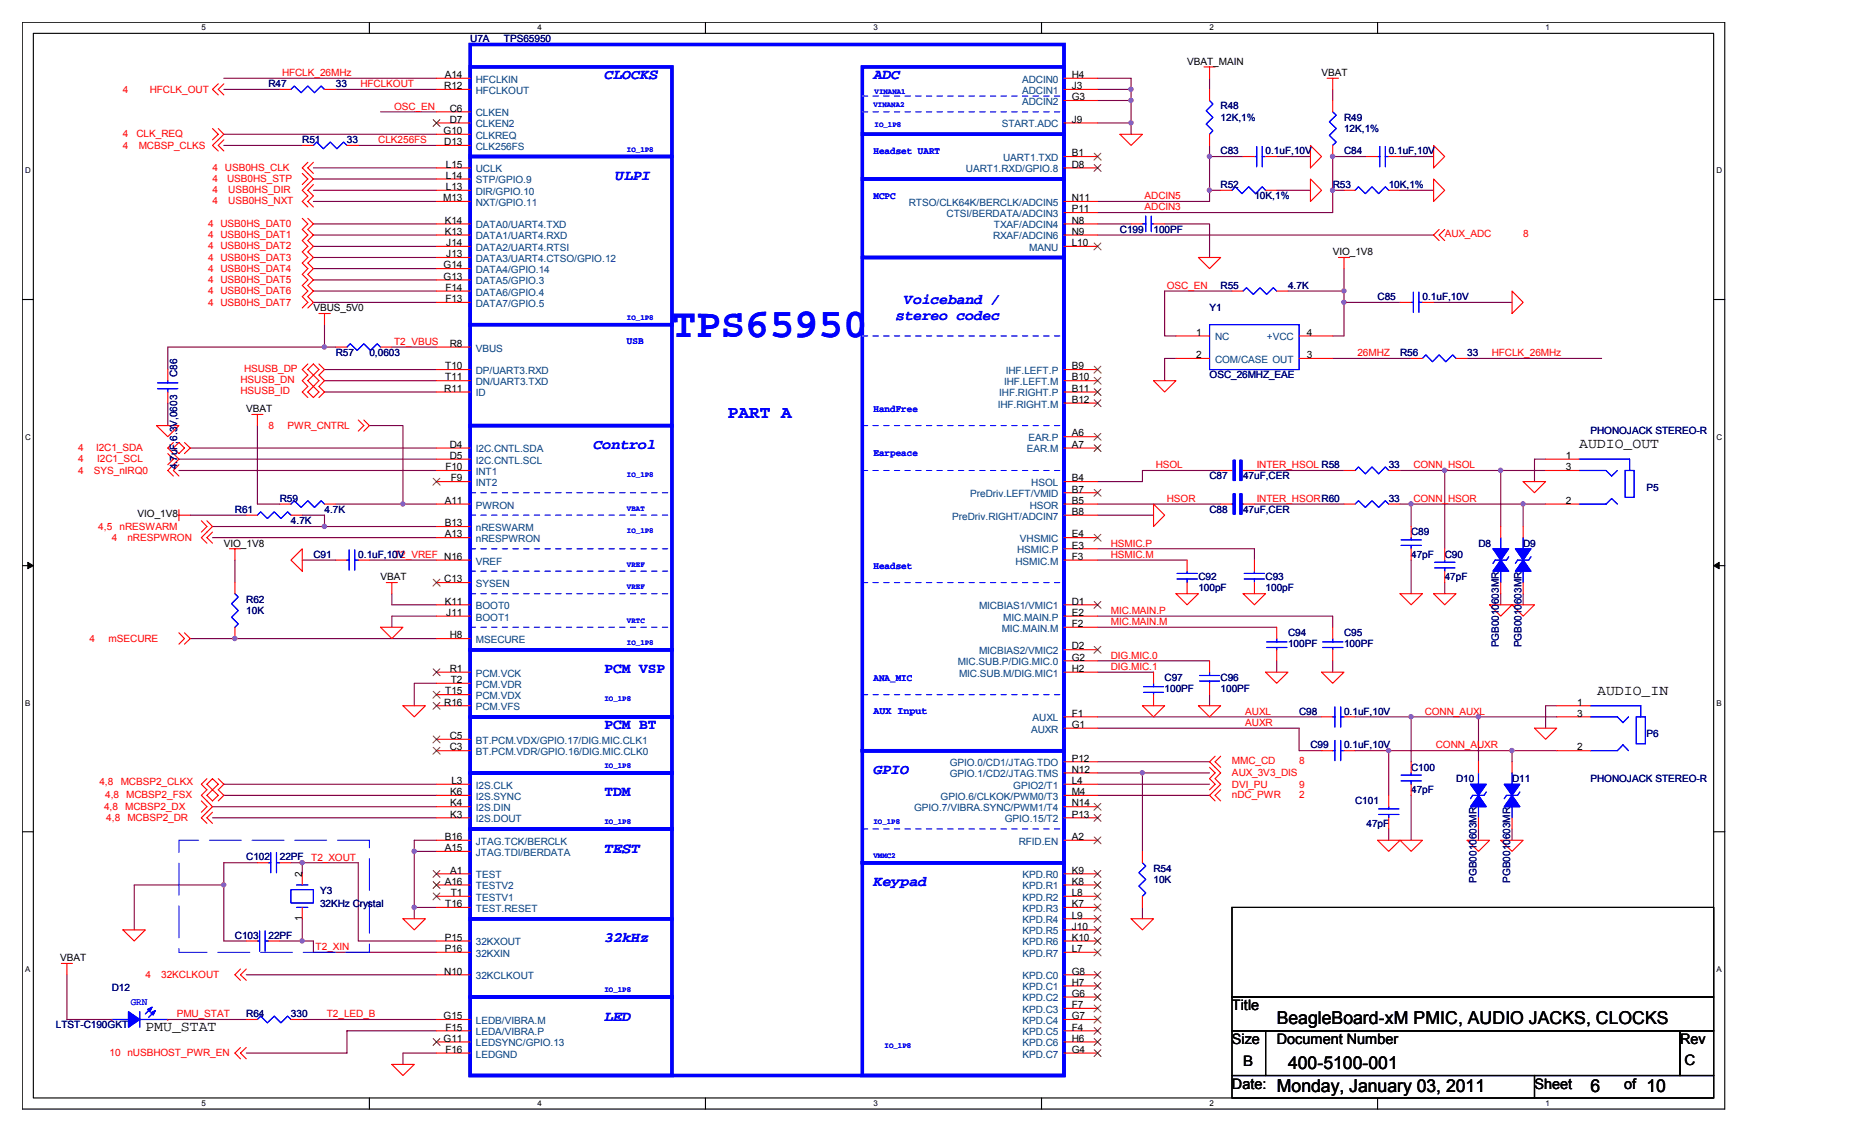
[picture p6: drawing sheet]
<svg xmlns="http://www.w3.org/2000/svg" width="356mm" height="216mm" viewBox="0 0 356 216" stroke-linecap="round" stroke-linejoin="round" font-family="sans-serif">
<defs><g id="words">
<text font-size="7.9" fill="#00f" x="128" y="64.1">TPS65950</text>
<text font-size="3.4" fill="#00f" x="138.6" y="79.5">PART A</text>
<g font-size="3.4">
<text x="243.2" y="195">BeagleBoard-xM PMIC, AUDIO JACKS, CLOCKS</text>
<text x="245.3" y="203.5">400-5100-001</text>
<text x="243.2" y="207.8">Monday, January 03, 2011</text>
<text x="302.9" y="207.8">6</text>
<text x="313.6" y="207.8">10</text>
</g>
<g font-size="2.8" fill="#00f">
<text x="115.1" y="15.1">CLOCKS</text>
<text x="166.4" y="15.1">ADC</text>
<text x="117.3" y="34.3">ULPI</text>
<text x="172.3" y="57.8">Voiceband /</text>
<text x="170.6" y="61">stereo codec</text>
<text x="113" y="85.5">Control</text>
<text x="115.1" y="128.1">PCM VSP</text>
<text x="115.1" y="138.8">PCM BT</text>
<text x="166.4" y="147.4">GPIO</text>
<text x="115.1" y="151.6">TDM</text>
<text x="115.1" y="162.3">TEST</text>
<text x="166.4" y="168.7">Keypad</text>
<text x="115.1" y="179.4">32kHz</text>
<text x="115.1" y="194.4">LED</text>
</g>
<g font-size="2.8">
<text x="300.8" y="85.3">AUDIO_OUT</text>
<text x="304.2" y="132.3">AUDIO_IN</text>
<text x="27.7" y="196.3">PMU_STAT</text>
<text x="234.7" y="192.3">Title</text>
<text x="234.7" y="198.8">Size</text>
<text x="236.8" y="203">B</text>
<text x="243.2" y="198.8">Document Number</text>
<text x="320" y="198.8">Rev</text>
<text x="320.8" y="202.8">C</text>
<text x="234.7" y="207.3">Date:</text>
<text x="292.3" y="207.3">Sheet</text>
<text x="309.3" y="207.3">of</text>
</g>
<g font-size="1.9" fill="#000080">
<text x="89.6" y="8">U7A</text>
<text x="96" y="8">TPS65950</text>
<text x="51.1" y="16.6">R47</text>
<text x="64" y="16.6">33</text>
<text x="232.5" y="20.8">R48</text>
<text x="232.5" y="23">12K,1%</text>
<text x="256" y="23">R49</text>
<text x="57.6" y="27.3">R51</text>
<text x="66.1" y="27.3">33</text>
<text x="232.5" y="29.4">C83</text>
<text x="241" y="29.4">0.1uF,10V</text>
<text x="256" y="25.1">12K,1%</text>
<text x="256" y="29.4">C84</text>
<text x="264.5" y="29.4">0.1uF,10V</text>
<text x="232.5" y="35.8">R52</text>
<text x="253.8" y="35.8">R53</text>
<text x="264.5" y="35.8">10K,1%</text>
<text x="238.9" y="37.9">10K,1%</text>
<text x="213.3" y="44.3">C199</text>
<text x="219.7" y="44.3">100PF</text>
<text x="230.4" y="59.3">Y1</text>
<text x="232.5" y="55">R55</text>
<text x="245.3" y="55">4.7K</text>
<text x="262.4" y="57.1">C85</text>
<text x="270.9" y="57.1">0.1uF,10V</text>
<text x="33.7" y="71.8" transform="rotate(-90 33.7 71.8)">C86</text>
<text x="64" y="67.8">R57</text>
<text x="70.4" y="67.8">0,0603</text>
<text x="266.7" y="67.8">R56</text>
<text x="279.4" y="67.8">33</text>
<text x="230.4" y="72.1">OSC_26MHZ_EAE</text>
<text x="302.9" y="82.7">PHONOJACK STEREO-R</text>
<text x="33.7" y="89.4" transform="rotate(-90 33.7 89.4)">4.7uF,6.3V,0603</text>
<text x="264.5" y="89.1">33</text>
<text x="53.3" y="95.5">R59</text>
<text x="230.4" y="91.3">C87</text>
<text x="236.8" y="91.3">47uF,CER</text>
<text x="264.5" y="95.5">33</text>
<text x="313.6" y="93.4">P5</text>
<text x="44.7" y="97.7">R61</text>
<text x="55.4" y="99.8">4.7K</text>
<text x="61.8" y="97.7">4.7K</text>
<text x="230.4" y="97.7">C88</text>
<text x="236.8" y="97.7">47uF,CER</text>
<text x="268.8" y="101.9">C89</text>
<text x="59.7" y="106.2">C91</text>
<text x="68.2" y="106.2">0.1uF,10V</text>
<text x="268.8" y="106.2">47pF</text>
<text x="275.2" y="106.2">C90</text>
<text x="281.6" y="104.1">D8</text>
<text x="290.1" y="104.1">D9</text>
<text x="228.3" y="110.4">C92</text>
<text x="228.3" y="112.6">100pF</text>
<text x="241" y="110.4">C93</text>
<text x="241" y="112.6">100pF</text>
<text x="275.2" y="110.4">47pF</text>
<text x="46.9" y="114.7">R62</text>
<text x="46.9" y="116.8">10K</text>
<text x="245.3" y="121.1">C94</text>
<text x="245.3" y="123.3">100PF</text>
<text x="256" y="121.1">C95</text>
<text x="256" y="123.3">100PF</text>
<text x="285.5" y="123.3" transform="rotate(-90 285.5 123.3)">PGB0010603MR</text>
<text x="289.8" y="123.3" transform="rotate(-90 289.8 123.3)">PGB0010603MR</text>
<text x="221.8" y="129.7">C97</text>
<text x="221.8" y="131.8">100PF</text>
<text x="232.5" y="129.7">C96</text>
<text x="232.5" y="131.8">100PF</text>
<text x="247.4" y="136.1">C98</text>
<text x="256" y="136.1">0.1uF,10V</text>
<text x="249.6" y="142.5">C99</text>
<text x="256" y="142.5">0.1uF,10V</text>
<text x="313.6" y="140.3">P6</text>
<text x="268.8" y="146.7">C100</text>
<text x="277.3" y="148.8">D10</text>
<text x="288" y="148.8">D11</text>
<text x="302.9" y="148.8">PHONOJACK STEREO-R</text>
<text x="258.1" y="153.1">C101</text>
<text x="268.8" y="151">47pF</text>
<text x="260.3" y="157.4">47pF</text>
<text x="46.9" y="163.8">C102</text>
<text x="53.3" y="163.8">22PF</text>
<text x="219.7" y="165.9">R54</text>
<text x="61" y="170.2">Y3</text>
<text x="61" y="172.8">32KHz Crystal</text>
<text x="219.7" y="168.1">10K</text>
<text x="281.2" y="168.1" transform="rotate(-90 281.2 168.1)">PGB0010603MR</text>
<text x="287.6" y="168.1" transform="rotate(-90 287.6 168.1)">PGB0010603MR</text>
<text x="44.7" y="178.7">C103</text>
<text x="51.1" y="178.7">22PF</text>
<text x="21.3" y="188.8">D12</text>
<text x="10.6" y="195.8">LTST-C190GKT</text>
<text x="46.9" y="193.7">R64</text>
<text x="55.4" y="193.7">330</text>
</g>
<g font-size="1.9" fill="#f00">
<text x="23.4" y="17.7">4</text>
<text x="28.5" y="17.7">HFCLK_OUT</text>
<text x="53.7" y="14.5">HFCLK_26MHz</text>
<text x="68.7" y="16.6">HFCLKOUT</text>
<text x="75.1" y="20.9">OSC_EN</text>
<text x="23.4" y="26.2">4</text>
<text x="23.4" y="28.3">4</text>
<text x="26" y="26.2">CLK_REQ</text>
<text x="26.4" y="28.3">MCBSP_CLKS</text>
<text x="72.1" y="27.3">CLK256FS</text>
<text x="40.5" y="32.6">4 USB0HS_CLK</text>
<text x="40.5" y="34.7">4</text>
<text x="43.3" y="34.7">USB0HS_STP</text>
<text x="40.5" y="36.8">4</text>
<text x="40.5" y="38.8">4</text>
<text x="43.5" y="36.8">USB0HS_DIR</text>
<text x="43.5" y="38.8">USB0HS_NXT</text>
<text x="218" y="37.9">ADCIN5</text>
<text x="218" y="40">ADCIN3</text>
<text x="39.6" y="47.5">4 USB0HS_DAT2</text>
<text x="39.6" y="45.4">4 USB0HS_DAT1</text>
<text x="39.6" y="43.3">4 USB0HS_DAT0</text>
<text x="275.2" y="45.2">AUX_ADC</text>
<text x="290.1" y="45.2">8</text>
<text x="39.6" y="53.9">4 USB0HS_DAT5</text>
<text x="39.6" y="51.8">4 USB0HS_DAT4</text>
<text x="39.6" y="49.7">4 USB0HS_DAT3</text>
<text x="39.6" y="56">4 USB0HS_DAT6</text>
<text x="39.6" y="58.2">4 USB0HS_DAT7</text>
<text x="222.2" y="55">OSC_EN</text>
<text x="75.1" y="65.7">T2_VBUS</text>
<text x="46.5" y="70.8">HSUSB_DP</text>
<text x="258.5" y="67.8">26MHZ</text>
<text x="284.1" y="67.8">HFCLK_26MHz</text>
<text x="45.8" y="72.9">HSUSB_DN</text>
<text x="45.8" y="75.1">HSUSB_ID</text>
<text x="51.1" y="81.7">8</text>
<text x="54.8" y="81.7">PWR_CNTRL</text>
<text x="14.9" y="85.9">4</text>
<text x="14.9" y="88.1">4</text>
<text x="18.3" y="85.9">I2C1_SDA</text>
<text x="18.5" y="88.1">I2C1_SCL</text>
<text x="220.1" y="89.2">HSOL</text>
<text x="239.4" y="89.2">INTER_HSOL R58</text>
<text x="269.2" y="89.2">CONN_HSOL</text>
<text x="14.9" y="90.2">4</text>
<text x="17.9" y="90.2">SYS_nIRQ0</text>
<text x="222.2" y="95.5">HSOR</text>
<text x="239.4" y="95.5">INTER_HSORR60</text>
<text x="269.2" y="95.5">CONN_HSOR</text>
<text x="18.7" y="100.8">4,5</text>
<text x="22.8" y="100.8">nRESWARM</text>
<text x="21.3" y="103">4</text>
<text x="24.3" y="103">nRESPWRON</text>
<text x="75.1" y="106.2">T2_VREF N16</text>
<text x="211.6" y="104.1">HSMIC.P</text>
<text x="211.6" y="106.2">HSMIC.M</text>
<text x="211.6" y="119">MIC.MAIN.M</text>
<text x="211.6" y="116.9">MIC.MAIN.P</text>
<text x="17" y="122.2">4</text>
<text x="20.7" y="122.2">mSECURE</text>
<text x="211.6" y="125.4">DIG.MIC.0</text>
<text x="211.6" y="127.5">DIG.MIC.1</text>
<text x="237.2" y="136.1">AUXL</text>
<text x="271.4" y="136.1">CONN_AUXL</text>
<text x="237.2" y="138.2">AUXR</text>
<text x="273.5" y="142.5">CONN_AUXR</text>
<text x="18.9" y="149.5">4,8</text>
<text x="23" y="149.5">MCBSP2_CLKX</text>
<text x="234.7" y="147.8">AUX_3V3_DIS</text>
<text x="234.7" y="145.5">MMC_CD</text>
<text x="234.7" y="149.9">DVI_PU</text>
<text x="247.4" y="145.5">8</text>
<text x="247.4" y="149.9">9</text>
<text x="19.8" y="154.2">4,8</text>
<text x="20" y="151.8">4,8</text>
<text x="23.8" y="154.2">MCBSP2_DX</text>
<text x="24" y="151.8">MCBSP2_FSX</text>
<text x="234.7" y="151.8">nDC_PWR</text>
<text x="247.4" y="151.8">2</text>
<text x="20.2" y="156.3">4,8</text>
<text x="24.3" y="156.3">MCBSP2_DR</text>
<text x="59.3" y="163.8">T2_XOUT</text>
<text x="60.1" y="180.9">T2_XIN</text>
<text x="27.7" y="186.2">4</text>
<text x="30.7" y="186.2">32KCLKOUT</text>
<text x="33.7" y="193.7">PMU_STAT</text>
<text x="62.2" y="193.7">T2_LED_B</text>
<text x="20.9" y="201.1">10 nUSBHOST_PWR_EN</text>
</g>
<g font-size="1.9">
<text x="84.6" y="17">R12</text>
<text x="84.7" y="14.9">A14</text>
<text x="204.1" y="14.9">H4</text>
<text x="204.1" y="17">J3</text>
<text x="226.1" y="12.3">VBAT_MAIN</text>
<text x="251.7" y="14.4">VBAT</text>
<text x="85.7" y="21.3">C6</text>
<text x="85.7" y="23.4">D7</text>
<text x="204.1" y="19.1">G3</text>
<text x="204.1" y="23.4">J9</text>
<text x="84.5" y="25.5">G10</text>
<text x="84.6" y="27.6">D13</text>
<text x="204.1" y="29.8">B1</text>
<text x="84.9" y="31.9">L15</text>
<text x="84.9" y="34">L14</text>
<text x="204.1" y="31.9">D8</text>
<text x="84.4" y="38.3">M13</text>
<text x="84.9" y="36.2">L13</text>
<text x="204.1" y="38.3">N11</text>
<text x="204.1" y="40.4">P11</text>
<text x="84.7" y="42.6">K14</text>
<text x="84.7" y="44.7">K13</text>
<text x="85" y="46.9">J14</text>
<text x="204.1" y="42.6">N8</text>
<text x="204.1" y="44.7">N9</text>
<text x="204.1" y="46.9">L10</text>
<text x="84.5" y="51.1">G14</text>
<text x="84.5" y="53.3">G13</text>
<text x="85" y="49">J13</text>
<text x="253.8" y="48.6">VIO_1V8</text>
<text x="59.7" y="59.3">VBUS_5V0</text>
<text x="84.8" y="57.5">F13</text>
<text x="84.8" y="55.4">F14</text>
<text x="227.8" y="63.9">1</text>
<text x="248.9" y="63.9">4</text>
<text x="84.8" y="70.3">T10</text>
<text x="85.7" y="66">R8</text>
<text x="204.1" y="70.3">B9</text>
<text x="227.8" y="68.2">2</text>
<text x="248.9" y="68.2">3</text>
<text x="84.6" y="74.6">R11</text>
<text x="84.8" y="72.4">T11</text>
<text x="204.1" y="74.6">B11</text>
<text x="204.1" y="76.7">B12</text>
<text x="204.1" y="72.4">B10</text>
<text x="46.9" y="78.4">VBAT</text>
<text x="204.1" y="83.1">A6</text>
<text x="84.8" y="89.5">F10</text>
<text x="85.7" y="85.3">D4</text>
<text x="85.7" y="87.4">D5</text>
<text x="204.1" y="85.3">A7</text>
<text x="298.2" y="87.4">1</text>
<text x="298.2" y="89.5">3</text>
<text x="84.7" y="95.9">A11</text>
<text x="85.9" y="91.7">F9</text>
<text x="204.1" y="93.8">B7</text>
<text x="204.1" y="91.7">B4</text>
<text x="204.1" y="95.9">B5</text>
<text x="298.2" y="95.9">2</text>
<text x="26.2" y="98.5">VIO_1V8</text>
<text x="84.7" y="100.2">B13</text>
<text x="204.1" y="98">B8</text>
<text x="42.6" y="104.1">VIO_1V8</text>
<text x="84.7" y="102.3">A13</text>
<text x="204.1" y="104.4">E3</text>
<text x="204.1" y="102.3">E4</text>
<text x="204.1" y="106.6">F3</text>
<text x="72.5" y="110.4">VBAT</text>
<text x="84.6" y="110.9">C13</text>
<text x="84.7" y="115.1">K11</text>
<text x="85" y="117.3">J11</text>
<text x="204.1" y="117.3">E2</text>
<text x="204.1" y="115.1">D1</text>
<text x="204.1" y="119.4">F2</text>
<text x="85.7" y="121.5">H8</text>
<text x="204.1" y="123.7">D2</text>
<text x="204.1" y="125.8">G2</text>
<text x="85.7" y="127.9">R1</text>
<text x="85.9" y="130">T2</text>
<text x="204.1" y="127.9">H2</text>
<text x="84.6" y="134.3">R16</text>
<text x="84.8" y="132.2">T15</text>
<text x="204.1" y="136.4">F1</text>
<text x="300.4" y="134.3">1</text>
<text x="300.4" y="136.4">3</text>
<text x="85.7" y="140.7">C5</text>
<text x="85.7" y="142.9">C3</text>
<text x="204.1" y="138.6">G1</text>
<text x="300.4" y="142.9">2</text>
<text x="86" y="149.3">L3</text>
<text x="204.1" y="149.3">L4</text>
<text x="204.1" y="147.1">N12</text>
<text x="204.1" y="145">P12</text>
<text x="85.8" y="155.7">K3</text>
<text x="85.8" y="153.5">K4</text>
<text x="85.8" y="151.4">K6</text>
<text x="204.1" y="151.4">M4</text>
<text x="204.1" y="155.7">P13</text>
<text x="204.1" y="153.5">N14</text>
<text x="84.7" y="159.9">B16</text>
<text x="204.1" y="159.9">A2</text>
<text x="57.5" y="167" transform="rotate(-90 57.5 167)">2</text>
<text x="84.7" y="162.1">A15</text>
<text x="85.8" y="166.3">A1</text>
<text x="204.1" y="166.3">K9</text>
<text x="84.7" y="168.4">A16</text>
<text x="84.8" y="172.7">T16</text>
<text x="85.9" y="170.6">T1</text>
<text x="204.1" y="172.7">K7</text>
<text x="204.1" y="170.6">L8</text>
<text x="204.1" y="168.4">K8</text>
<text x="57.5" y="175.3" transform="rotate(-90 57.5 175.3)">1</text>
<text x="84.7" y="179.1">P15</text>
<text x="204.1" y="179.1">K10</text>
<text x="204.1" y="177">J10</text>
<text x="204.1" y="174.9">L9</text>
<text x="11.5" y="183">VBAT</text>
<text x="84.6" y="185.5">N10</text>
<text x="84.7" y="181.3">P16</text>
<text x="204.1" y="185.5">G8</text>
<text x="204.1" y="181.3">L7</text>
<text x="204.1" y="191.9">F7</text>
<text x="204.1" y="189.8">G6</text>
<text x="204.1" y="187.7">H7</text>
<text x="84.5" y="194.1">G15</text>
<text x="84.8" y="196.2">F15</text>
<text x="204.1" y="196.2">F4</text>
<text x="204.1" y="194.1">G7</text>
<text x="84.5" y="198.3">G11</text>
<text x="84.8" y="200.4">F16</text>
<text x="204.1" y="200.4">G4</text>
<text x="204.1" y="198.3">H6</text>
</g>
<g font-size="1.9" fill="#004080">
<text x="90.6" y="15.7">HFCLKIN</text>
<text x="90.6" y="17.9">HFCLKOUT</text>
<text x="194.7" y="15.7">ADCIN0</text>
<text x="194.7" y="17.9">ADCIN1</text>
<text x="90.6" y="22.1">CLKEN</text>
<text x="194.7" y="20">ADCIN2</text>
<text x="90.6" y="24.3">CLKEN2</text>
<text x="90.6" y="26.4">CLKREQ</text>
<text x="90.6" y="28.5">CLK256FS</text>
<text x="190.8" y="24.3">START.ADC</text>
<text x="90.6" y="32.8">UCLK</text>
<text x="90.6" y="34.9">STP/GPIO.9</text>
<text x="184" y="32.8">UART1.RXD/GPIO.8</text>
<text x="191" y="30.6">UART1.TXD</text>
<text x="90.6" y="37.1">DIR/GPIO.10</text>
<text x="90.6" y="39.2">NXT/GPIO.11</text>
<text x="173.1" y="39.2">RTSO/CLK64K/BERCLK/ADCIN5</text>
<text x="180.3" y="41.3">CTSI/BERDATA/ADCIN3</text>
<text x="90.6" y="43.5">DATA0/UART4.TXD</text>
<text x="90.6" y="45.6">DATA1/UART4.RXD</text>
<text x="90.6" y="47.8">DATA2/UART4.RTSI</text>
<text x="189.1" y="45.6">RXAF/ADCIN6</text>
<text x="189.3" y="43.5">TXAF/ADCIN4</text>
<text x="196" y="47.8">MANU</text>
<text x="90.6" y="49.9">DATA3/UART4.CTSO/GPIO.12</text>
<text x="90.6" y="52">DATA4/GPIO.14</text>
<text x="90.6" y="58.4">DATA7/GPIO.5</text>
<text x="90.6" y="56.3">DATA6/GPIO.4</text>
<text x="90.6" y="54.1">DATA5/GPIO.3</text>
<text x="231.4" y="64.8">NC</text>
<text x="241.3" y="64.8">+VCC</text>
<text x="90.6" y="66.9">VBUS</text>
<text x="90.6" y="71.2">DP/UART3.RXD</text>
<text x="191.6" y="71.2">IHF.LEFT.P</text>
<text x="231.4" y="69.1">COM/CASE OUT</text>
<text x="90.6" y="73.3">DN/UART3.TXD</text>
<text x="90.6" y="75.5">ID</text>
<text x="190" y="77.6">IHF.RIGHT.M</text>
<text x="190.3" y="75.5">IHF.RIGHT.P</text>
<text x="191.3" y="73.3">IHF.LEFT.M</text>
<text x="195.9" y="84">EAR.P</text>
<text x="90.6" y="86.1">I2C.CNTL.SDA</text>
<text x="90.6" y="88.3">I2C.CNTL.SCL</text>
<text x="195.6" y="86.1">EAR.M</text>
<text x="90.6" y="90.4">INT1</text>
<text x="90.6" y="92.5">INT2</text>
<text x="184.8" y="94.7">PreDriv.LEFT/VMID</text>
<text x="196.4" y="92.5">HSOL</text>
<text x="90.6" y="101.1">nRESWARM</text>
<text x="90.6" y="96.8">PWRON</text>
<text x="181.4" y="98.9">PreDriv.RIGHT/ADCIN7</text>
<text x="196.1" y="96.8">HSOR</text>
<text x="90.6" y="107.5">VREF</text>
<text x="90.6" y="103.2">nRESPWRON</text>
<text x="193.4" y="107.5">HSMIC.M</text>
<text x="193.7" y="105.3">HSMIC.P</text>
<text x="194.3" y="103.2">VHSMIC</text>
<text x="90.6" y="111.8">SYSEN</text>
<text x="90.6" y="116">BOOT0</text>
<text x="90.6" y="118.2">BOOT1</text>
<text x="186.5" y="116">MICBIAS1/VMIC1</text>
<text x="191.1" y="118.2">MIC.MAIN.P</text>
<text x="90.6" y="122.4">MSECURE</text>
<text x="186.5" y="124.5">MICBIAS2/VMIC2</text>
<text x="190.8" y="120.3">MIC.MAIN.M</text>
<text x="90.6" y="130.9">PCM.VDR</text>
<text x="90.6" y="128.8">PCM.VCK</text>
<text x="182.4" y="126.7">MIC.SUB.P/DIG.MIC.0</text>
<text x="182.7" y="128.8">MIC.SUB.M/DIG.MIC1</text>
<text x="90.6" y="135.2">PCM.VFS</text>
<text x="90.6" y="133.1">PCM.VDX</text>
<text x="196.7" y="137.3">AUXL</text>
<text x="90.6" y="141.6">BT.PCM.VDX/GPIO.17/DIG.MIC.CLK1</text>
<text x="90.6" y="143.8">BT.PCM.VDR/GPIO.16/DIG.MIC.CLK0</text>
<text x="196.4" y="139.5">AUXR</text>
<text x="180.9" y="148">GPIO.1/CD2/JTAG.TMS</text>
<text x="180.9" y="145.9">GPIO.0/CD1/JTAG.TDO</text>
<text x="90.6" y="154.4">I2S.DIN</text>
<text x="90.6" y="152.3">I2S.SYNC</text>
<text x="90.6" y="150.2">I2S.CLK</text>
<text x="174.1" y="154.4">GPIO.7/VIBRA.SYNC/PWM1/T4</text>
<text x="179.2" y="152.3">GPIO.6/CLKOK/PWM0/T3</text>
<text x="193" y="150.2">GPIO2/T1</text>
<text x="90.6" y="156.5">I2S.DOUT</text>
<text x="90.6" y="160.8">JTAG.TCK/BERCLK</text>
<text x="191.4" y="156.5">GPIO.15/T2</text>
<text x="194.1" y="160.8">RFID.EN</text>
<text x="90.6" y="167.2">TEST</text>
<text x="90.6" y="162.9">JTAG.TDI/BERDATA</text>
<text x="194.7" y="167.2">KPD.R0</text>
<text x="90.6" y="173.6">TEST.RESET</text>
<text x="90.6" y="169.3">TESTV2</text>
<text x="90.6" y="171.5">TESTV1</text>
<text x="194.7" y="173.6">KPD.R3</text>
<text x="194.7" y="171.5">KPD.R2</text>
<text x="194.7" y="169.3">KPD.R1</text>
<text x="194.7" y="177.9">KPD.R5</text>
<text x="194.7" y="175.8">KPD.R4</text>
<text x="90.6" y="182.2">32KXIN</text>
<text x="90.6" y="180">32KXOUT</text>
<text x="194.7" y="182.2">KPD.R7</text>
<text x="194.7" y="180">KPD.R6</text>
<text x="90.6" y="186.4">32KCLKOUT</text>
<text x="194.7" y="186.4">KPD.C0</text>
<text x="194.7" y="190.7">KPD.C2</text>
<text x="194.7" y="188.6">KPD.C1</text>
<text x="90.6" y="197.1">LEDA/VIBRA.P</text>
<text x="90.6" y="194.9">LEDB/VIBRA.M</text>
<text x="194.7" y="197.1">KPD.C5</text>
<text x="194.7" y="194.9">KPD.C4</text>
<text x="194.7" y="192.8">KPD.C3</text>
<text x="90.6" y="199.2">LEDSYNC/GPIO.13</text>
<text x="90.6" y="201.3">LEDGND</text>
<text x="194.7" y="201.3">KPD.C7</text>
<text x="194.7" y="199.2">KPD.C6</text>
</g>
<g font-size="1.9" fill="#00f">
<text x="166.4" y="29.3">Headset UART</text>
<text x="166.4" y="37.8">MCPC</text>
<text x="119.4" y="65.6">USB</text>
<text x="166.4" y="78.4">HandFree</text>
<text x="166.4" y="86.9">Earpeace</text>
<text x="166.4" y="108.2">Headset</text>
<text x="166.4" y="129.6">ANA_MIC</text>
<text x="166.4" y="136">AUX Input</text>
<text x="24.9" y="191.3">GRN</text>
</g>
<g font-size="1.5">
<text x="38.4" y="5.8">5</text>
<text x="102.4" y="5.8">4</text>
<text x="166.4" y="5.8">3</text>
<text x="230.4" y="5.8">2</text>
<text x="294.4" y="5.8">1</text>
<text x="4.8" y="33">D</text>
<text x="326.9" y="33">D</text>
<text x="4.8" y="83.7">C</text>
<text x="326.9" y="83.7">C</text>
<text x="4.8" y="134.4">B</text>
<text x="326.9" y="134.4">B</text>
<text x="4.8" y="185">A</text>
<text x="326.9" y="185">A</text>
<text x="38.4" y="210.6">5</text>
<text x="102.4" y="210.6">4</text>
<text x="166.4" y="210.6">3</text>
<text x="230.4" y="210.6">2</text>
<text x="294.4" y="210.6">1</text>
</g>
<g font-size="1.5" fill="#00f">
<text x="166.6" y="17.8">VINANA1</text>
<text x="166.4" y="20.4">VINANA2</text>
<text x="119.4" y="28.9">IO_1P8</text>
<text x="166.6" y="24.2">IO_1P8</text>
<text x="119.4" y="60.9">IO_1P8</text>
<text x="119.4" y="90.8">IO_1P8</text>
<text x="119.4" y="97.2">VBAT</text>
<text x="119.4" y="101.5">IO_1P8</text>
<text x="119.4" y="107.9">VREF</text>
<text x="119.4" y="112.1">VREF</text>
<text x="119.4" y="118.5">VRTC</text>
<text x="119.4" y="122.8">IO_1P8</text>
<text x="115.1" y="133.5">IO_1P8</text>
<text x="115.1" y="146.3">IO_1P8</text>
<text x="115.1" y="156.9">IO_1P8</text>
<text x="166.4" y="156.9">IO_1P8</text>
<text x="166.4" y="163.3">VMMC2</text>
<text x="115.1" y="188.9">IO_1P8</text>
<text x="168.5" y="199.6">IO_1P8</text>
</g>
</g></defs>
<path d="M4.2 4.2h324.3v207h-324.3zM6.3 6.3h320.1v202.7h-320.1z" fill="none" stroke="#000" stroke-width=".21"/>
<g fill="#fff">
<path d="M38.4 4.4h.8v1.7h-.8z"/>
<path d="M38.4 209.3h.8v1.6h-.8z"/>
</g>
<path d="M70.4 4.2v2.1M70.4 209v2.2" fill="none" stroke="#000" stroke-width=".21"/>
<g fill="#fff">
<path d="M102.4 4.4h.8v1.7h-.8z"/>
<path d="M102.4 209.3h.8v1.6h-.8z"/>
</g>
<path d="M134.4 4.2v2.1M134.4 209v2.2" fill="none" stroke="#000" stroke-width=".21"/>
<g fill="#fff">
<path d="M166.4 4.4h.8v1.7h-.8z"/>
<path d="M166.4 209.3h.8v1.6h-.8z"/>
</g>
<path d="M198.4 4.2v2.1M198.4 209v2.2" fill="none" stroke="#000" stroke-width=".21"/>
<g fill="#fff">
<path d="M230.4 4.4h.8v1.7h-.8z"/>
<path d="M230.4 209.3h.8v1.6h-.8z"/>
</g>
<path d="M262.4 4.2v2.1M262.4 209v2.2" fill="none" stroke="#000" stroke-width=".21"/>
<g fill="#fff">
<path d="M294.4 4.4h.8v1.7h-.8z"/>
<path d="M294.4 209.3h.8v1.6h-.8z"/>
<path d="M4.8 31.7h1v1.7h-1z"/>
<path d="M326.9 31.7h1.1v1.7h-1.1z"/>
<path d="M4.8 82.3h1v1.7h-1z"/>
<path d="M326.9 82.3h1.1v1.7h-1.1z"/>
</g>
<path d="M4.2 57h2.1M326.4 57h2.1" fill="none" stroke="#000" stroke-width=".21"/>
<g fill="#fff">
<path d="M4.8 133h1v1.7h-1z"/>
<path d="M326.9 133h1v1.7h-1z"/>
</g>
<path d="M4.2 107.7h2.1M326.4 107.7h2.1" fill="none" stroke="#000" stroke-width=".21"/>
<path d="M5.3 107.1l1 .6-1 .6zM326.4 107.7l1-.6v1.2z" fill="#000" stroke="#000" stroke-width=".19"/>
<g fill="#fff">
<path d="M4.8 183.7h1v1.7h-1z"/>
<path d="M326.9 183.7h1v1.7h-1z"/>
</g>
<path d="M4.2 158.4h2.1M326.4 158.4h2.1M234.7 172.8h91.7v17h-91.7zM234.7 189.8h91.7v6.5h-91.7zM234.7 196.3h6.3v8.5h-6.3zM241 196.3h79v8.5h-79zM320 196.3h6.4v8.5h-6.4zM234.7 204.8h57.6v4.2h-57.6zM292.3 204.8h34.1v4.2h-34.1z" fill="none" stroke="#000" stroke-width=".21"/>
<g fill="none" stroke="#800040" stroke-width=".21">
<path d="M42.6 14.9h40.5M42.6 17h10.7M64 17h19.1M209 19.1h6.4M209 14.9h6.4v10.7M209 17h6.4M230.4 14.9v2.1M253.8 17v2.1M42.6 25.6h40.5M42.6 27.7h15M59.7 38.4h23.4M59.7 32h23.4"/>
<path d="M59.7 34.1h23.4M59.7 36.2h23.4M68.2 27.7h14.9M72.5 21.3h10.6M209 23.4h6.4M230.4 29.8v6.4h2.1M230.4 27.7v2.1h6.4M230.4 36.2v2.2h-21.4M243.2 36.2h6.4M243.2 29.8h6.4M253.8 36.2h2.2M260.3 29.8h-6.5v10.7h-44.8"/>
<path d="M266.7 36.2h6.3M266.7 29.8h6.3M59.7 42.6h23.4M59.7 49h23.4M59.7 55.4h23.4M59.7 51.1h23.4M59.7 53.3h23.4M59.7 44.7h23.4M59.7 57.6h23.4M59.7 46.9h23.4M209 42.6h6.4M209 44.7h64"/>
<path d="M221.8 42.6h8.6v6.4M234.7 55.4h-12.9v8.6h2.2M245.3 55.4h10.7M256 57.6h10.7M256 51.1v12.9h-2.2M273 57.6h15M32 76.7v4.3M61.8 72.5h21.3M61.8 61.8v4.3M61.8 70.4h21.3M61.8 74.6h21.3M64 66.1h-32v4.3"/>
<path d="M74.6 66.1h8.5M224 68.2h-2.2v4.3M253.8 68.2h15M279.4 68.2h25.7M34.1 89.6h49M34.1 87.4h49M36.2 98.1h10.7M36.2 85.3h46.9M49 81v15h4.3M57.6 98.1h4.2v2.1M64 96h19.1M70.4 81h6.3v15"/>
<path d="M209 98.1h10.7M209 96h23.5M232.5 89.6h-14.9v2.1h-8.6M238.9 89.6h17.1M238.9 96h17.1M266.7 89.6h27.7M266.7 96h27.7M268.8 96v4.2M275.2 89.6v14.9M285.8 89.6v10.6M290.1 96v4.2M294.4 87.4h-2.1v4.3"/>
<path d="M40.5 100.2h42.6M40.5 102.4h42.6M44.7 106.6v4.3M57.6 106.6h6.4M70.4 106.6h12.7M74.6 113v2.1h8.5M83.1 117.3h-8.5v2.1M209 106.6h17.1M209 117.3h44.8v2.1M209 104.5h29.9v2.1M209 119.4h34.2M268.8 106.6v6.4"/>
<path d="M275.2 110.9v2.1M285.8 113v2.1M290.1 113v2.1M36.2 121.6h46.9M83.1 130.1h-4.2v4.3M209 125.8h21.4M209 136.5h42.7M209 128h10.7M209 138.6h38.4v4.3h4.3M230.4 132.2v2.2M243.2 125.8v2.2M253.8 125.8v2.2"/>
<path d="M258.1 136.5h38.4M268.8 136.5v8.5M281.6 136.5v8.5M296.5 134.4h-2.1v4.2M40.5 153.6h42.6M40.5 155.7h42.6M42.6 151.4h40.5M42.6 149.3h40.5M83.1 160h-4.2v14.9M209 151.4h21.4M209 149.3h21.4M209 147.2h21.4"/>
<path d="M209 145h21.4M217.6 147.2v14.9M258.1 142.9h38.4M264.5 142.9v8.5M264.5 157.8v2.2M268.8 151.4v8.6M281.6 157.8v2.2M288 142.9v2.1M288 157.8v2.2M42.6 168.5h-17v8.5M49 164.3h-6.4v14.9h4.3M53.3 179.2h6.4v2.1h23.4"/>
<path d="M55.4 164.3h12.8v14.9h14.9M57.6 164.3v2.1M57.6 174.9v4.3M78.9 172.8h4.2M78.9 162.1h4.2M217.6 172.8v2.1M12.7 185.6v8.5h8.6M32 194.1h14.9M46.9 185.6h36.2M57.6 194.1h25.5M83.1 196.3h-17v4.2h-19.2M83.1 200.5h-6.4v2.1"/>
</g>
<g fill="#f0f" stroke="#f0f" stroke-width=".21">
<circle cx="57.5" cy="164.2" r=".4"/>
<circle cx="288" cy="142.9" r=".4"/>
<circle cx="57.5" cy="179.1" r=".4"/>
<circle cx="281.6" cy="136.5" r=".4"/>
<circle cx="268.8" cy="136.5" r=".4"/>
<circle cx="61.8" cy="100.2" r=".4"/>
<circle cx="61.8" cy="66.1" r=".4"/>
<circle cx="256" cy="57.5" r=".4"/>
<circle cx="275.1" cy="89.6" r=".4"/>
<circle cx="44.7" cy="121.6" r=".4"/>
<circle cx="285.8" cy="89.6" r=".4"/>
<circle cx="290.1" cy="95.9" r=".4"/>
<circle cx="215.4" cy="23.4" r=".4"/>
<circle cx="42.6" cy="168.5" r=".4"/>
<circle cx="78.9" cy="172.7" r=".4"/>
<circle cx="230.4" cy="29.8" r=".4"/>
<circle cx="230.4" cy="36.2" r=".4"/>
<circle cx="256" cy="55.4" r=".4"/>
<circle cx="253.8" cy="36.2" r=".4"/>
<circle cx="253.8" cy="29.8" r=".4"/>
<circle cx="268.8" cy="95.9" r=".4"/>
<circle cx="215.4" cy="17" r=".4"/>
<circle cx="78.9" cy="162.1" r=".4"/>
<circle cx="215.4" cy="19.1" r=".4"/>
<circle cx="264.5" cy="142.9" r=".4"/>
<circle cx="217.6" cy="147.1" r=".4"/>
<circle cx="76.7" cy="95.9" r=".4"/>
</g>
<g fill="none" stroke="#f00" stroke-width=".21">
<path d="M41.6 16l-1.1 1 1.1 1.1M42.6 16l-1 1 1 1.1M53.3 17h2.1M61.8 17h2.2M83.1 14.9h6.5M83.1 17h6.5M202.6 14.9h6.4M202.6 17h6.4M202.6 19.1h6.4M229.3 12.7h2.1M230.4 12.7v2.2M230.4 17v2.1"/>
<path d="M252.8 14.9h2.1M253.8 14.9v2.1M253.8 19.1v2.2M40.5 24.5l1.1 1.1-1.1 1M41.6 24.5l1 1.1-2.1 2.1 1.1 1M42.6 26.6l-1 1.1 1 1M57.6 33l1 1.1-1 1M57.6 27.7h2.1M58.6 30.9l-1 1.1 2.1 2.1-2.1 2.1 1 1.1-1 1.1 1 1M59.7 30.9l-1.1 1.1 1.1 1M59.7 35.1l-1.1 1.1 1.1 1.1-1.1 1.1 1.1 1M66.1 27.7h2.1"/>
<path d="M83.1 36.2h6.5M83.1 27.7h6.5M83.1 38.4h6.5M83.1 32h6.5M83.1 34.1h6.5M83.1 21.3h6.5M83.1 23.4h6.5M83.1 25.6h6.5M202.6 29.8h6.4M202.6 38.4h6.4M202.6 32h6.4M202.6 23.4h6.4"/>
<path d="M213.3 25.6h4.3l-2.2 2.1zM230.4 25.6v2.1M232.5 36.2h2.2M236.8 29.8h2.1M241 36.2h2.2M241 29.8h2.2M249.6 34.1l2.1 2.1-2.1 2.2zM249.6 27.7l2.1 2.1-2.1 2.2zM253.8 27.7v2.1M256 36.2h2.1M260.3 29.8h2.1M264.5 36.2h2.2"/>
<path d="M264.5 29.8h2.2M273 34.1l2.2 2.1-2.2 2.2zM273 27.7l2.2 2.1-2.2 2.2zM57.6 41.6l1 1-1 1.1 1 1-1 1.1 1 1.1-1 1.1 1 1-1 1.1 1 1-1 1.1 1 1.1-1 1.1 1 1-1 1.1 1 1.1-1 1M58.6 41.6l1.1 1-1.1 1.1 1.1 1-1.1 1.1 1.1 1.1-1.1 1.1 1.1 1-1.1 1.1 1.1 1-1.1 1.1 1.1 1.1-1.1 1.1 1.1 1-1.1 1.1 1.1 1.1-1.1 1M60.7 59.7h2.2M61.8 59.7v2.1M83.1 49h6.5M83.1 42.6h6.5M83.1 55.4h6.5M83.1 46.9h6.5M83.1 44.7h6.5"/>
<path d="M83.1 57.6h6.5M83.1 51.1h6.5M83.1 53.3h6.5M202.6 42.6h6.4M202.6 46.9h6.4M202.6 44.7h6.4M202.6 40.5h6.4M215.4 42.6h2.2M219.7 42.6h2.1M228.3 49h4.2l-2.1 2.1zM234.7 55.4h2.1M243.2 55.4h2.1"/>
<path d="M254.9 49h2.1M256 49v2.1M266.7 57.6h2.1M270.9 57.6h2.1M274.1 43.7l-1.1 1 1.1 1.1M275.2 43.7l-1.1 1 1.1 1.1M288 55.4l2.1 2.2-2.1 2.1zM32 70.4v2.1M32 74.6v2.1M48 78.9h2.1M49 78.9v2.1M58.6 69.3l-1 1.1 1 1-1 1.1 1 1.1-1 1 1 1.1"/>
<path d="M58.6 70.4l1.1-1.1 1 1.1-1 1zM58.6 74.6l1.1-1 1 1-1 1.1zM59.7 71.4l-1.1 1.1 1.1 1.1M59.7 71.4l1 1.1-1 1.1M60.7 69.3l1.1 1.1-1.1 1 1.1 1.1-1.1 1.1 1.1 1-1.1 1.1M64 66.1h2.1M68.2 80l1.1 1-1.1 1.1M69.3 80l1.1 1-1.1 1.1M72.5 66.1h2.1M83.1 66.1h6.5M83.1 70.4h6.5M83.1 72.5h6.5"/>
<path d="M83.1 74.6h6.5M202.6 70.4h6.4M202.6 72.5h6.4M202.6 74.6h6.4M202.6 76.7h6.4M219.7 72.5h4.3l-2.2 2.1zM224 68.2h6.4M224 64h6.4M247.4 68.2h6.4M247.4 64h6.4M268.8 68.2h2.1M277.3 68.2h2.1"/>
<path d="M29.8 81h4.3l-2.1 2.1zM32 86.4l1 1-1 1.1M33 84.2l-1 1.1 2.1 2.1-2.1 2.2 1 1M34.1 84.2l1 1.1-1 1.1-1.1-1.1zM34.1 88.5l-1.1 1.1 1.1 1M34.1 98.1h2.1M34.1 97v2.1M35.1 84.2l1.1 1.1-1.1 1.1M38.4 99.1l1 1.1-1 1.1M39.4 99.1l1.1 1.1-2.1 2.2 1 1M46.9 98.1h2.1M53.3 96h2.1"/>
<path d="M55.4 98.1h2.2M61.8 96h2.2M83.1 96h6.5M83.1 89.6h6.5M83.1 87.4h6.5M83.1 85.3h6.5M83.1 91.7h6.5M202.6 98.1h6.4M202.6 96h6.4M202.6 83.1h6.4M202.6 85.3h6.4M202.6 91.7h6.4"/>
<path d="M202.6 93.8h6.4M219.7 96l2.1 2.1-2.1 2.1zM232.5 96h2.2M232.5 89.6h2.2M236.8 96h2.1M236.8 89.6h2.1M256 96h2.1M256 89.6h2.1M264.5 96h2.2M264.5 89.6h2.2M290.1 91.7h4.3l-2.1 2.1zM294.4 96h6.4"/>
<path d="M294.4 89.6h6.4M294.4 87.4h6.4M40.5 101.3l-1.1 1.1 1.1 1M43.7 104.5h2.1M44.7 104.5v2.1M44.7 110.9v2.1M44.7 119.4v2.2M55.4 106.6l2.2-2.1v4.3zM64 106.6h2.1M68.2 106.6h2.2M72.5 119.4h4.2l-2.1 2.2zM73.6 110.9h2.1"/>
<path d="M74.6 110.9v2.1M83.1 110.9h6.5M83.1 106.6h6.5M83.1 102.4h6.5M83.1 115.1h6.5M83.1 117.3h6.5M83.1 100.2h6.5M202.6 104.5h6.4M202.6 106.6h6.4M202.6 102.4h6.4M202.6 115.1h6.4M202.6 119.4h6.4"/>
<path d="M202.6 117.3h6.4M224 113h4.3l-2.2 2.1zM226.1 106.6v2.2M226.1 110.9v2.1M236.8 113h4.2l-2.1 2.1zM238.9 106.6v2.2M238.9 110.9v2.1M243.2 119.4v2.2M253.8 119.4v2.2M266.7 113h4.2l-2.1 2.1zM268.8 100.2v2.2M268.8 104.5v2.1"/>
<path d="M273 113h4.3l-2.1 2.1zM275.2 104.5v2.1M275.2 108.8v2.1M283.7 115.1h4.3l-2.2 2.2zM285.8 100.2v2.2M285.8 110.9v2.1M288 115.1h4.3l-2.2 2.2zM290.1 100.2v2.2M290.1 110.9v2.1M34.1 120.5l1 1.1-1 1M35.1 120.5l1.1 1.1-1.1 1M76.7 134.4h4.3l-2.1 2.1z"/>
<path d="M83.1 128h6.5M83.1 134.4h6.5M83.1 132.2h6.5M83.1 130.1h6.5M83.1 121.6h6.5M202.6 136.5h6.4M202.6 123.7h6.4M202.6 138.6h6.4M202.6 125.8h6.4M202.6 128h6.4M217.6 134.4h4.2l-2.1 2.1zM219.7 128v2.1"/>
<path d="M219.7 132.2v2.2M228.3 134.4h4.2l-2.1 2.1zM230.4 125.8v2.2M230.4 130.1v2.1M241 128h4.3l-2.1 2.1zM243.2 123.7v2.1M251.7 128h4.3l-2.2 2.1zM251.7 136.5h2.1M253.8 123.7v2.1M256 136.5h2.1M292.3 138.6h4.2l-2.1 2.2zM296.5 136.5h6.4"/>
<path d="M296.5 134.4h6.4M38.4 152.5l1 1.1-1 1M39.4 148.3l-1 1 1 1.1-1 1 2.1 2.2-2.1 2.1 1 1.1M39.4 151.4l1.1-1 1.1 1-1.1 1.1zM39.4 149.3l1.1-1 1.1 1-1.1 1.1zM40.5 154.6l-1.1 1.1 1.1 1.1M41.6 148.3l1 1-1 1.1 1 1-1 1.1M83.1 142.9h6.5M83.1 149.3h6.5M83.1 153.6h6.5M83.1 160h6.5M83.1 140.8h6.5"/>
<path d="M83.1 155.7h6.5M83.1 151.4h6.5M202.6 149.3h6.4M202.6 147.2h6.4M202.6 145h6.4M202.6 153.6h6.4M202.6 160h6.4M202.6 155.7h6.4M202.6 151.4h6.4M230.4 146.1l1 1.1-1 1.1 1 1-1 1.1M231.4 144l-1 1 2.1 2.2-1.1 1.1 1.1 1-2.1 2.1 1 1.1M232.5 144l-1.1 1 1.1 1.1"/>
<path d="M232.5 150.4l-1.1 1 1.1 1.1M251.7 142.9h2.1M256 142.9h2.1M262.4 160h4.3l-2.2 2.1zM264.5 151.4v2.2M264.5 155.7v2.1M266.7 160h4.2l-2.1 2.1zM268.8 145v2.2M268.8 149.3v2.1M279.4 160h4.3l-2.1 2.1zM281.6 145v2.2M281.6 155.7v2.1"/>
<path d="M285.8 160h4.3l-2.1 2.1zM288 145v2.2M288 155.7v2.1M296.5 142.9h6.4M23.4 177h4.3l-2.1 2.2zM46.9 179.2h2.1M49 164.3h2.1M51.1 179.2h2.2M53.3 164.3h2.1M57.6 166.4v2.1M57.6 172.8v2.1M76.7 174.9h4.3l-2.1 2.1z"/>
<path d="M83.1 179.2h6.5M83.1 172.8h6.5M83.1 170.6h6.5M83.1 168.5h6.5M83.1 166.4h6.5M83.1 162.1h6.5M202.6 179.2h6.4M202.6 172.8h6.4M202.6 177h6.4M202.6 174.9h6.4M202.6 170.6h6.4M202.6 168.5h6.4"/>
<path d="M202.6 166.4h6.4M215.4 174.9h4.3l-2.1 2.1zM217.6 162.1v2.2M217.6 170.6v2.2M11.7 183.4h2.1M12.7 183.4v2.2M21.3 194.1h.1M32 194.1h.1M45.8 184.5l-1.1 1.1 1.1 1M45.8 199.4l-1.1 1.1 1.1 1.1M46.9 184.5l-1.1 1.1 1.1 1M46.9 199.4l-1.1 1.1 1.1 1.1"/>
<path d="M46.9 194.1h2.1M55.4 194.1h2.2M83.1 194.1h6.5M83.1 196.3h6.5M83.1 185.6h6.5M83.1 181.3h6.5M83.1 198.4h6.5M202.6 194.1h6.4M202.6 196.3h6.4M202.6 185.6h6.4M202.6 181.3h6.4M202.6 198.4h6.4"/>
<path d="M202.6 192h6.4M202.6 189.8h6.4M202.6 187.7h6.4M74.6 202.6h4.3l-2.2 2.2zM83.1 200.5h6.5M202.6 200.5h6.4"/>
</g>
<path d="M34.1 160h36.3v21.3h-36.3z" fill="none" stroke="#00f" stroke-width=".19" stroke-dasharray="6.1 2"/>
<g fill="none" stroke="#00f" stroke-width=".21">
<path d="M55.4 17l.6-.6 1.4 1.3 1.2-1.3 1.3 1.3 1.3-1.3 .6 .6M230.4 19.1l.6 .7-1.3 1.3 1.3 1.3-1.3 1.2 1.3 1.3-.6 .7M59.7 27.7l.6-.6 1.3 1.2 1.3-1.2 1.3 1.2 1.2-1.2 .7 .6M234.7 36.2l.6-.6 1.3 1.3 1.2-1.3 1.3 1.3 1.3-1.3 .6 .6M238.9 29.8h.5M239.4 27.9v3.8M240.4 29.8h.6M240.4 27.9v3.8M253.8 21.3l.7 .6-1.3 1.3 1.3 1.3-1.3 1.3 1.3 1.3-.7 .6M258.1 36.2l.6-.6 1.4 1.3 1.2-1.3 1.3 1.3 1.3-1.3 .6 .6M262.4 29.8h.4M262.8 27.9v3.8"/>
<path d="M263.9 29.8h.6M263.9 27.9v3.8M217.6 42.6h.6M218.2 41.1v3M219.3 42.6h.4M219.3 41.1v3M236.8 55.4l.6-.6 1.3 1.2 1.3-1.2 1.3 1.2 1.2-1.2 .7 .6M268.8 57.6h.4M269.2 55.6v3.9M270.3 57.6h.6M270.3 55.6v3.9M30 74h3.9"/>
<path d="M30 72.9h3.9M32 72.5v.4M32 74v.6M66.1 66.1l.6-.7 1.3 1.3 1.3-1.3 1.3 1.3 1.2-1.3 .7 .7M230.4 61.8h17v8.6h-17zM270.9 68.2l.7-.6 1.2 1.3 1.3-1.3 1.3 1.3 1.3-1.3 .6 .6M49 98.1l.7-.6 1.2 1.2 1.3-1.2 1.3 1.2 1.3-1.2 .6 .6M55.4 96l.6-.7 1.4 1.3 1.2-1.3 1.3 1.3 1.3-1.3 .6 .7M234.7 96h.2M234.7 89.6h.2M234.9 94h.4v3.9h-.4zM234.9 87.6h.4v3.9h-.4z"/>
<path d="M235.1 87.6v3.9M235.1 94v3.9M236.1 94h.5v3.9h-.5zM236.1 87.6h.5v3.9h-.5zM236.3 87.6v3.9M236.3 94v3.9M236.6 96h.2M236.6 89.6h.2M258.1 89.6l.6-.7 1.4 1.3 1.2-1.3 1.3 1.3 1.3-1.3 .6 .7M258.1 96l.6-.7 1.4 1.3 1.2-1.3 1.3 1.3 1.3-1.3 .6 .7M300.8 89.6h5.1l1.1 1 1.1-1M300.8 96h5.1l1.1-1.1 1.1 1.1"/>
<path d="M300.8 87.4h9.6v2.2M309.5 89.6h1.7v5.1h-1.7zM44.7 113l.7 .7-1.3 1.2 1.3 1.3-1.3 1.3 1.3 1.3-.7 .6M66.1 106.6h.4M66.5 104.7v3.8M67.6 106.6h.6M67.6 104.7v3.8M224.2 110.2h3.8M224.2 109.2h3.8M226.1 108.8v.4M226.1 110.2v.7M237 110.2h3.8"/>
<path d="M237 109.2h3.8M238.9 108.8v.4M238.9 110.2v.7M266.9 103.8h3.8M266.9 102.8h3.8M268.8 102.4v.4M268.8 103.8v.7M273.3 108.1h3.8M273.3 107.1h3.8M275.2 106.6v.5M275.2 108.1v.7M285.8 102.4v2.1"/>
<path d="M285.8 108.8v2.1M287.4 106l-.5 .6h-2.1l-.4 .7M290.1 102.4v2.1M290.1 108.8v2.1M291.6 106l-.4 .6h-2.1l-.5 .7M217.8 130.7h3.8M217.8 131.8h3.8M219.7 130.1v.6M219.7 131.8v.4M228.5 128.6h3.8M228.5 129.7h3.8M230.4 128v.6"/>
<path d="M230.4 129.7v.4M241.3 122.2h3.8M241.3 123.3h3.8M243.2 121.6v.6M243.2 123.3v.4M251.9 122.2h3.9M251.9 123.3h3.9M253.8 121.6v.6M253.8 123.3v.4M253.8 136.5h.5M254.3 134.6v3.8M255.4 134.6v3.8"/>
<path d="M255.4 136.5h.6M302.9 136.5h5.2l1 1.1 1.1-1.1M302.9 134.4h9.6v2.1M311.7 136.5h1.7v5.1h-1.7zM253.8 142.9h.5M254.3 141v3.8M255.4 142.9h.6M255.4 141v3.8M262.6 155.1h3.8M262.6 154h3.8M264.5 153.6v.4M264.5 155.1v.6"/>
<path d="M266.9 148.7h3.8M266.9 147.6h3.8M268.8 147.2v.4M268.8 148.7v.6M281.6 147.2v2.1M281.6 153.6v2.1M283.1 150.8l-.4 .6h-2.2l-.4 .7M288 147.2v2.1M288 153.6v2.1M289.5 150.8l-.4 .6h-2.2l-.4 .7M302.9 142.9h5.2l1-1.1 1.1 1.1M49 179.2h.4"/>
<path d="M49.4 177.2v3.9M50.5 179.2h.6M50.5 177.2v3.9M51.1 164.3h.5M51.6 162.3v3.9M52.7 164.3h.6M52.7 162.3v3.9M55.4 169.4h4.3v2.5h-4.3zM56.5 172.8h2.1M56.5 168.5h2.1M217.6 164.3l.6 .6-1.3 1.3 1.3 1.2-1.3 1.3 1.3 1.3-.6 .6M21.3 194.1h10.7"/>
<path d="M26.6 192.6v3M29 191.8l-1.3 1.2M29.6 192.4l-1.3 1.3M49 194.1l.7-.6 1.2 1.2 1.3-1.2 1.3 1.2 1.3-1.2 .6 .6"/>
</g>
<g fill="#00f" stroke="#00f" stroke-width=".21">
<path d="M281.6 151.4l1.5 2.2h-3z" fill-rule="evenodd"/>
<path d="M280.1 149.3h3l-1.5 2.1z" fill-rule="evenodd"/>
<path d="M281.6 151.4l1.5 2.2h-3z" fill-rule="evenodd"/>
<path d="M280.1 149.3h3l-1.5 2.1z" fill-rule="evenodd"/>
<path d="M288 151.4l1.5 2.2h-3z" fill-rule="evenodd"/>
<path d="M286.5 149.3h3l-1.5 2.1z" fill-rule="evenodd"/>
<path d="M288 151.4l1.5 2.2h-3z" fill-rule="evenodd"/>
<path d="M286.5 149.3h3l-1.5 2.1z" fill-rule="evenodd"/>
<path d="M290.1 106.6l1.5 2.2h-3z" fill-rule="evenodd"/>
<path d="M288.6 104.5h3l-1.5 2.1z" fill-rule="evenodd"/>
<path d="M290.1 106.6l1.5 2.2h-3z" fill-rule="evenodd"/>
<path d="M288.6 104.5h3l-1.5 2.1z" fill-rule="evenodd"/>
<path d="M28.7 192.8l.9-.4-.4 .9z" fill-rule="evenodd"/>
<path d="M28.1 192.2l.9-.4-.5 .8z" fill-rule="evenodd"/>
<path d="M24.5 192.6l2.1 1.5-2.1 1.5z" fill-rule="evenodd"/>
<path d="M28.7 192.8l.9-.4-.4 .9z" fill-rule="evenodd"/>
<path d="M28.1 192.2l.9-.4-.5 .8z" fill-rule="evenodd"/>
<path d="M24.5 192.6l2.1 1.5-2.1 1.5z" fill-rule="evenodd"/>
<path d="M285.8 106.6l1.6 2.2h-3z" fill-rule="evenodd"/>
<path d="M284.4 104.5h3l-1.6 2.1z" fill-rule="evenodd"/>
<path d="M285.8 106.6l1.6 2.2h-3z" fill-rule="evenodd"/>
<path d="M284.4 104.5h3l-1.6 2.1z" fill-rule="evenodd"/>
</g>
<g fill="none" stroke="#00f" stroke-width=".63">
<path d="M89.6 12.7h38.4v17.1h-38.4zM89.6 8.5h113v196.3h-113zM164.3 12.7h38.3v12.9h-38.3zM89.6 29.8h38.4v32h-38.4zM164.3 25.6h38.3v8.5h-38.3zM164.3 34.1h38.3v14.9h-38.3zM164.3 49h38.3v93.9h-38.3zM89.6 61.8h38.4v19.2h-38.4zM89.6 81h38.4v42.7h-38.4zM89.6 123.7h38.4v12.8h-38.4zM89.6 136.5h38.4v10.7h-38.4zM89.6 147.2h38.4v10.6h-38.4z"/>
<path d="M89.6 157.8h38.4v17.1h-38.4zM164.3 142.9h38.3v21.4h-38.3zM89.6 174.9h38.4v14.9h-38.4zM164.3 164.3h38.3v40.5h-38.3zM89.6 189.8h38.4v15h-38.4z"/>
</g>
<g fill="none" stroke="#fff" stroke-width=".19" stroke-dasharray="1 1 1 1 1 1 1 1">
<path d="M164.3 18.3h38.3M202.6 18.3h.1M164.3 21.3h38.3M202.6 21.3h.1M164.3 64h38.3M202.6 64h.1M89.6 93.8h38.4M89.6 98.1h38.4M128 93.8h.1M128 98.1h.1M164.3 81h38.3M164.3 89.6h38.3"/>
<path d="M202.6 81h.1M202.6 89.6h.1M89.6 104.5h38.4M89.6 108.8h38.4M89.6 113h38.4M89.6 119.4h38.4M128 104.5h.1M128 108.8h.1M128 113h.1M128 119.4h.1M164.3 110.9h38.3M202.6 110.9h.1"/>
<path d="M164.3 132.2h38.3M202.6 132.2h.1M164.3 157.8h38.3M202.6 157.8h.1"/>
</g>
<g fill="none" stroke="#00f" stroke-width=".19" stroke-dasharray="1 1 1 1 1 1 1 1">
<path d="M164.3 18.3h38.3M202.6 18.3h.1M164.3 21.3h38.3M202.6 21.3h.1M164.3 64h38.3M202.6 64h.1M89.6 93.8h38.4M89.6 98.1h38.4M128 93.8h.1M128 98.1h.1M164.3 81h38.3M164.3 89.6h38.3"/>
<path d="M202.6 81h.1M202.6 89.6h.1M89.6 104.5h38.4M89.6 108.8h38.4M89.6 113h38.4M89.6 119.4h38.4M128 104.5h.1M128 108.8h.1M128 113h.1M128 119.4h.1M164.3 110.9h38.3M202.6 110.9h.1"/>
<path d="M164.3 132.2h38.3M202.6 132.2h.1M164.3 157.8h38.3M202.6 157.8h.1"/>
</g>
<g fill="none" stroke="#804000" stroke-width=".19">
<path d="M82.5 22.8l1.3 1.3M83.8 22.8l-1.3 1.3M208.4 31.3l1.3 1.3M208.4 29.2l1.3 1.3M209.7 31.3l-1.3 1.3M209.7 29.2l-1.3 1.3M208.4 46.3l1.3 1.3M209.7 46.3l-1.3 1.3M208.4 69.7l1.3 1.3M208.4 71.8l1.3 1.4M208.4 74l1.3 1.3M208.4 76.1l1.3 1.3"/>
<path d="M209.7 69.7l-1.3 1.3M209.7 71.8l-1.3 1.4M209.7 74l-1.3 1.3M209.7 76.1l-1.3 1.3M82.5 91.1l1.3 1.3M83.8 91.1l-1.3 1.3M208.4 82.5l1.3 1.3M208.4 84.7l1.3 1.3M208.4 93.2l1.3 1.3M209.7 82.5l-1.3 1.3M209.7 84.7l-1.3 1.3M209.7 93.2l-1.3 1.3"/>
<path d="M82.5 110.3l1.3 1.3M83.8 110.3l-1.3 1.3M208.4 101.7l1.3 1.3M208.4 114.5l1.3 1.3M209.7 101.7l-1.3 1.3M209.7 114.5l-1.3 1.3M82.5 133.7l1.3 1.3M82.5 131.6l1.3 1.3M82.5 127.3l1.3 1.4M83.8 133.7l-1.3 1.3M83.8 131.6l-1.3 1.3M83.8 127.3l-1.3 1.4"/>
<path d="M208.4 123.1l1.3 1.3M209.7 123.1l-1.3 1.3M82.5 140.1l1.3 1.3M82.5 142.3l1.3 1.3M83.8 140.1l-1.3 1.3M83.8 142.3l-1.3 1.3M208.4 152.9l1.3 1.4M208.4 159.3l1.3 1.4M208.4 155.1l1.3 1.3M209.7 152.9l-1.3 1.4M209.7 159.3l-1.3 1.4M209.7 155.1l-1.3 1.3"/>
<path d="M82.5 167.9l1.3 1.3M82.5 165.7l1.3 1.3M82.5 170l1.3 1.3M83.8 167.9l-1.3 1.3M83.8 165.7l-1.3 1.3M83.8 170l-1.3 1.3M208.4 178.5l1.3 1.3M208.4 176.4l1.3 1.3M208.4 174.3l1.3 1.3M208.4 172.1l1.3 1.3M208.4 170l1.3 1.3M208.4 167.9l1.3 1.3"/>
<path d="M208.4 165.7l1.3 1.3M209.7 178.5l-1.3 1.3M209.7 176.4l-1.3 1.3M209.7 174.3l-1.3 1.3M209.7 172.1l-1.3 1.3M209.7 170l-1.3 1.3M209.7 167.9l-1.3 1.3M209.7 165.7l-1.3 1.3M82.5 197.7l1.3 1.4M83.8 197.7l-1.3 1.4M208.4 199.9l1.3 1.3M208.4 195.6l1.3 1.3"/>
<path d="M208.4 193.5l1.3 1.3M208.4 185l1.3 1.3M208.4 180.7l1.3 1.3M208.4 197.7l1.3 1.4M208.4 191.3l1.3 1.4M208.4 189.2l1.3 1.3M208.4 187.1l1.3 1.3M209.7 199.9l-1.3 1.3M209.7 195.6l-1.3 1.3M209.7 193.5l-1.3 1.3M209.7 185l-1.3 1.3M209.7 180.7l-1.3 1.3"/>
<path d="M209.7 197.7l-1.3 1.4M209.7 191.3l-1.3 1.4M209.7 189.2l-1.3 1.3M209.7 187.1l-1.3 1.3"/>
</g>
<use href="#words"/>
</svg>
